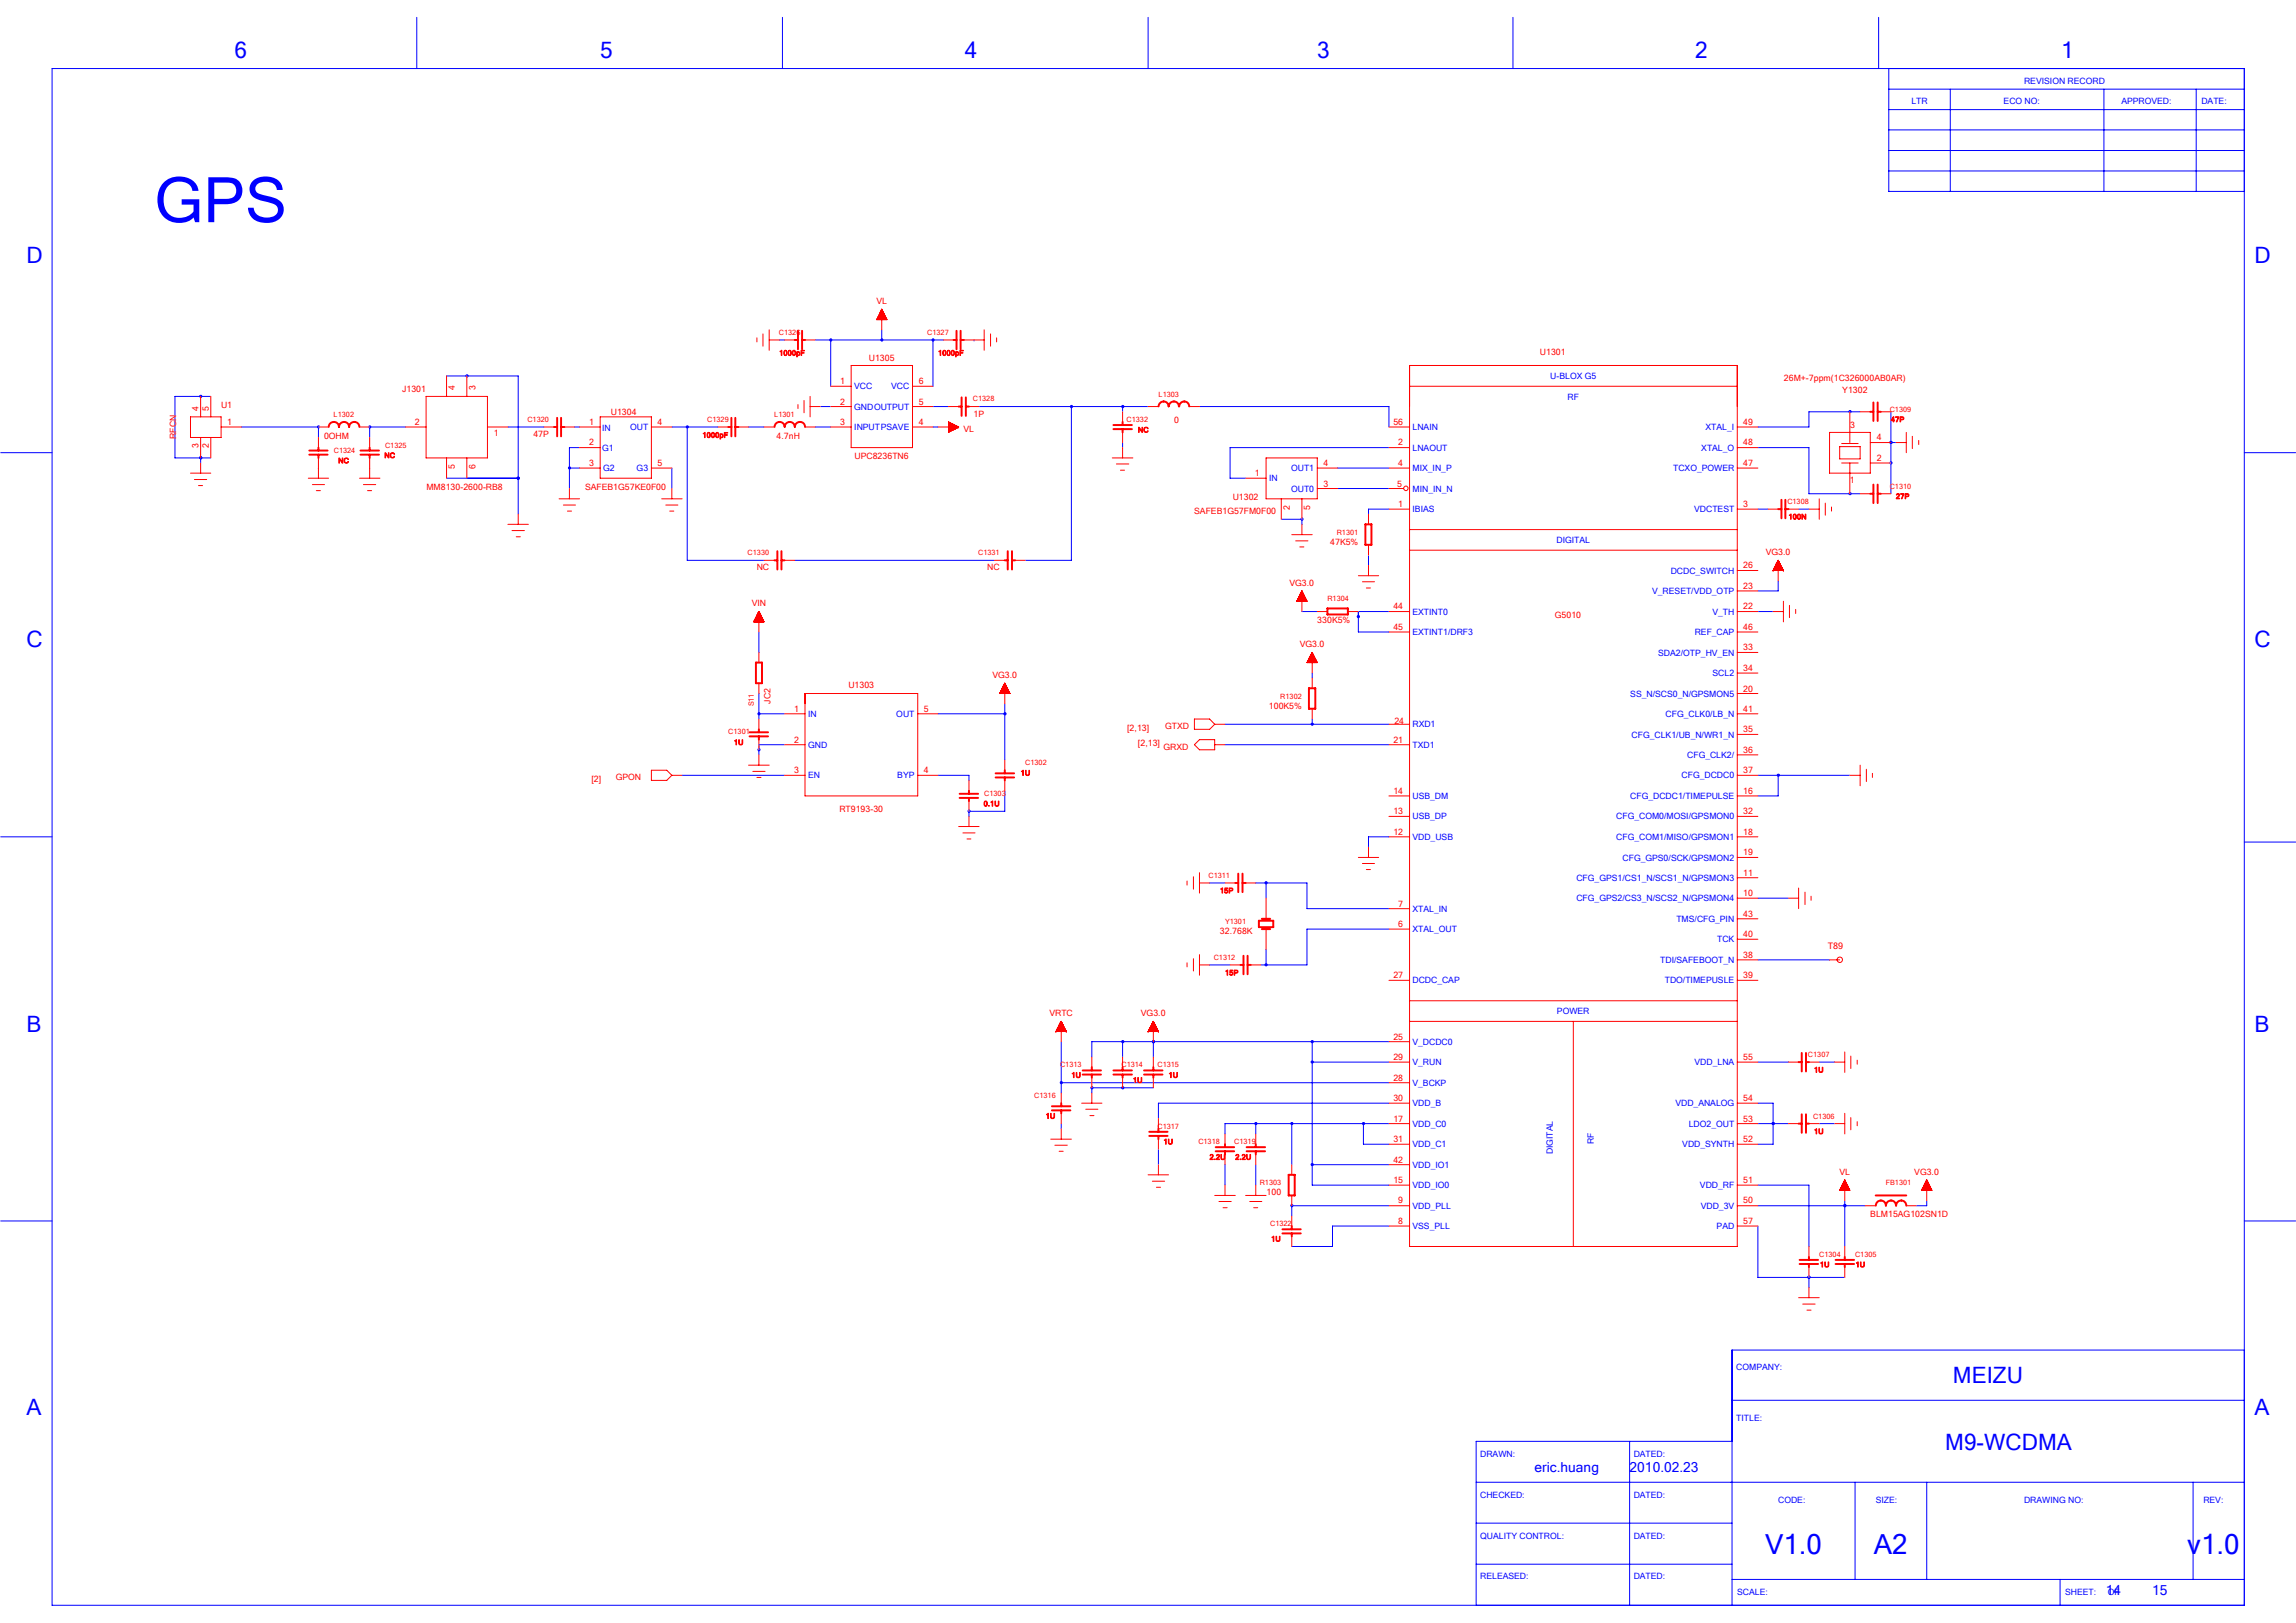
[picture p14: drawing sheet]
<svg xmlns="http://www.w3.org/2000/svg" width="297mm" height="210mm" viewBox="0 0 297 210" stroke-linecap="round" stroke-linejoin="round" font-family="sans-serif">
<defs><g id="words">
<text font-size="8.1" fill="#00f" x="20" y="28.7">GPS</text>
<g font-size="3.6" fill="#00f">
<text x="228.4" y="201">V1.0</text>
<text x="242.4" y="201">A2</text>
<text x="283" y="201">v1.0</text>
</g>
<g font-size="2.9" fill="#00f">
<text x="30.3" y="7.5">6</text>
<text x="77.6" y="7.5">5</text>
<text x="124.8" y="7.5">4</text>
<text x="170.4" y="7.5">3</text>
<text x="219.3" y="7.5">2</text>
<text x="266.6" y="7.5">1</text>
<text x="3.4" y="34.1">D</text>
<text x="291.7" y="34.1">D</text>
<text x="3.4" y="83.8">C</text>
<text x="291.7" y="83.8">C</text>
<text x="3.4" y="133.5">B</text>
<text x="291.7" y="133.5">B</text>
<text x="252.7" y="178.9">MEIZU</text>
<text x="3.4" y="183.1">A</text>
<text x="291.7" y="183.1">A</text>
<text x="251.7" y="187.5">M9-WCDMA</text>
</g>
<g font-size="1.8" fill="#00f">
<text x="198.5" y="190.4">eric.huang</text>
<text x="210.8" y="190.4">2010.02.23</text>
<text x="272.4" y="206.3">14</text>
<text x="278.4" y="206.3">15</text>
</g>
<text font-size="1.2" fill="#f00" x="236.5" y="122.8">T89</text>
<g font-size="1.1" fill="#00f">
<text x="261.9" y="10.9">REVISION RECORD</text>
<text x="247.3" y="13.5">LTR</text>
<text x="259.2" y="13.5">ECO NO:</text>
<text x="274.5" y="13.5">APPROVED:</text>
<text x="284.8" y="13.5">DATE:</text>
<text x="110.5" y="50.4">VCC</text>
<text x="110.5" y="53">GNDOUTPUT</text>
<text x="115.3" y="50.4">VCC</text>
<text x="200.6" y="49">U-BLOX G5</text>
<text x="202.8" y="51.7">RF</text>
<text x="77.9" y="55.8">IN</text>
<text x="77.9" y="58.3">G1</text>
<text x="81.5" y="55.6">OUT</text>
<text x="110.5" y="55.6">INPUTPSAVE</text>
<text x="182.7" y="55.6">LNAIN</text>
<text x="182.7" y="58.3">LNAOUT</text>
<text x="220.1" y="58.3">XTAL_O</text>
<text x="220.6" y="55.6">XTAL_I</text>
<text x="78" y="61">G2</text>
<text x="82.4" y="61">G3</text>
<text x="164.2" y="62.3">IN</text>
<text x="167" y="63.6">OUT0</text>
<text x="167" y="61">OUT1</text>
<text x="182.7" y="61">MIX_IN_P</text>
<text x="182.7" y="63.6">MIN_IN_N</text>
<text x="216.5" y="61">TCXO_POWER</text>
<text x="182.7" y="66.3">IBIAS</text>
<text x="201.4" y="70.2">DIGITAL</text>
<text x="219.2" y="66.3">VDCTEST</text>
<text x="213.7" y="76.9">V_RESET/VDD_OTP</text>
<text x="216.1" y="74.2">DCDC_SWITCH</text>
<text x="182.7" y="79.5">EXTINT0</text>
<text x="182.7" y="82.2">EXTINT1/DRF3</text>
<text x="219.3" y="82.2">REF_CAP</text>
<text x="221.5" y="79.5">V_TH</text>
<text x="214.5" y="84.8">SDA2/OTP_HV_EN</text>
<text x="221.6" y="87.5">SCL2</text>
<text x="104.5" y="92.8">IN</text>
<text x="116" y="92.8">OUT</text>
<text x="182.7" y="94.1">RXD1</text>
<text x="210.9" y="90.1">SS_N/SCS0_N/GPSMON5</text>
<text x="211.1" y="95.4">CFG_CLK1/UB_N/WR1_N</text>
<text x="215.5" y="92.8">CFG_CLK0/LB_N</text>
<text x="104.5" y="96.8">GND</text>
<text x="104.5" y="100.7">EN</text>
<text x="116.1" y="100.7">BYP</text>
<text x="182.7" y="96.8">TXD1</text>
<text x="217.6" y="100.7">CFG_DCDC0</text>
<text x="218.3" y="98.1">CFG_CLK2/</text>
<text x="182.7" y="103.4">USB_DM</text>
<text x="182.7" y="106">USB_DP</text>
<text x="209.1" y="106">CFG_COM0/MOSI/GPSMON0</text>
<text x="210.9" y="103.4">CFG_DCDC1/TIMEPULSE</text>
<text x="182.7" y="108.7">VDD_USB</text>
<text x="203.9" y="114">CFG_GPS1/CS1_N/SCS1_N/GPSMON3</text>
<text x="209.1" y="108.7">CFG_COM1/MISO/GPSMON1</text>
<text x="209.9" y="111.3">CFG_GPS0/SCK/GPSMON2</text>
<text x="182.7" y="118">XTAL_IN</text>
<text x="203.9" y="116.6">CFG_GPS2/CS3_N/SCS2_N/GPSMON4</text>
<text x="216.9" y="119.3">TMS/CFG_PIN</text>
<text x="182.7" y="120.6">XTAL_OUT</text>
<text x="214.8" y="124.6">TDI/SAFEBOOT_N</text>
<text x="222.2" y="121.9">TCK</text>
<text x="182.7" y="127.2">DCDC_CAP</text>
<text x="201.4" y="131.2">POWER</text>
<text x="215.4" y="127.2">TDO/TIMEPUSLE</text>
<text x="182.7" y="135.2">V_DCDC0</text>
<text x="182.7" y="137.8">V_RUN</text>
<text x="219.2" y="137.8">VDD_LNA</text>
<text x="182.7" y="140.5">V_BCKP</text>
<text x="182.7" y="143.1">VDD_B</text>
<text x="216.8" y="143.1">VDD_ANALOG</text>
<text x="182.7" y="145.8">VDD_C0</text>
<text x="182.7" y="148.4">VDD_C1</text>
<text x="200.9" y="149.4" transform="rotate(-90 200.9 149.4)">DIGITAL</text>
<text x="206.2" y="148" transform="rotate(-90 206.2 148)">RF</text>
<text x="217.6" y="148.4">VDD_SYNTH</text>
<text x="218.5" y="145.8">LDO2_OUT</text>
<text x="182.7" y="151.1">VDD_IO1</text>
<text x="182.7" y="153.7">VDD_IO0</text>
<text x="219.9" y="153.7">VDD_RF</text>
<text x="182.7" y="156.4">VDD_PLL</text>
<text x="182.7" y="159">VSS_PLL</text>
<text x="220" y="156.4">VDD_3V</text>
<text x="222.1" y="159">PAD</text>
<text x="224.6" y="177.2">COMPANY:</text>
<text x="224.6" y="183.8">TITLE:</text>
<text x="191.5" y="188.4">DRAWN:</text>
<text x="211.4" y="188.4">DATED:</text>
<text x="191.5" y="193.8">CHECKED:</text>
<text x="211.4" y="193.8">DATED:</text>
<text x="230" y="194.4">CODE:</text>
<text x="242.7" y="194.4">SIZE:</text>
<text x="261.9" y="194.4">DRAWING NO:</text>
<text x="285.1" y="194.4">REV:</text>
<text x="191.5" y="199.1">QUALITY CONTROL:</text>
<text x="211.4" y="199.1">DATED:</text>
<text x="191.5" y="204.3">RELEASED:</text>
<text x="211.4" y="204.3">DATED:</text>
<text x="224.8" y="206.3">SCALE:</text>
<text x="267.2" y="206.3">SHEET:</text>
<text x="272.7" y="206.3">OF</text>
</g>
<g font-size="1.1" fill="#f00">
<text x="113.4" y="39.3">VL</text>
<text x="112.4" y="46.8">U1305</text>
<text x="199.2" y="46">U1301</text>
<text x="25.7" y="53.1" transform="rotate(-90 25.7 53.1)">4</text>
<text x="27" y="53.1" transform="rotate(-90 27 53.1)">5</text>
<text x="28.6" y="52.8">U1</text>
<text x="52" y="50.8">J1301</text>
<text x="58.9" y="50.5" transform="rotate(-90 58.9 50.5)">4</text>
<text x="61.5" y="50.5" transform="rotate(-90 61.5 50.5)">3</text>
<text x="79" y="53.7">U1304</text>
<text x="108.7" y="49.7">1</text>
<text x="108.7" y="52.3">2</text>
<text x="118.9" y="49.7">6</text>
<text x="118.9" y="52.3">5</text>
<text x="125.9" y="53.9">1P</text>
<text x="230.8" y="49.3">26M+-7ppm(1C326000AB0AR)</text>
<text x="238.3" y="50.8">Y1302</text>
<text x="22.8" y="56.8" transform="rotate(-90 22.8 56.8)">RFCN</text>
<text x="25.7" y="58" transform="rotate(-90 25.7 58)">3</text>
<text x="27" y="58" transform="rotate(-90 27 58)">2</text>
<text x="29.4" y="55">1</text>
<text x="41.9" y="56.8">0OHM</text>
<text x="53.7" y="55">2</text>
<text x="63.9" y="56.3">1</text>
<text x="69" y="56.6">47P</text>
<text x="76.2" y="55">1</text>
<text x="76.2" y="57.6">2</text>
<text x="85.1" y="55">4</text>
<text x="100.5" y="56.8">4.7nH</text>
<text x="108.7" y="55">3</text>
<text x="110.6" y="59.4">UPC8236TN6</text>
<text x="118.9" y="55">4</text>
<text x="124.7" y="55.9">VL</text>
<text x="151.9" y="54.8">0</text>
<text x="180.3" y="55">56</text>
<text x="180.9" y="57.6">2</text>
<text x="225.5" y="55">49</text>
<text x="225.5" y="57.6">48</text>
<text x="239.4" y="55.4">3</text>
<text x="242.8" y="59.6">2</text>
<text x="242.8" y="57">4</text>
<text x="55.2" y="63.4">MM8130-2600-RB8</text>
<text x="58.9" y="60.6" transform="rotate(-90 58.9 60.6)">5</text>
<text x="61.5" y="60.6" transform="rotate(-90 61.5 60.6)">6</text>
<text x="75.7" y="63.4">SAFEB1G57KE0F00</text>
<text x="76.2" y="60.3">3</text>
<text x="85.1" y="60.3">5</text>
<text x="159.5" y="64.7">U1302</text>
<text x="162.4" y="61.6">1</text>
<text x="166.9" y="66" transform="rotate(-90 166.9 66)">2</text>
<text x="169.5" y="66" transform="rotate(-90 169.5 66)">5</text>
<text x="171.2" y="62.9">3</text>
<text x="171.2" y="60.3">4</text>
<text x="180.8" y="63">5</text>
<text x="180.9" y="60.3">4</text>
<text x="180.9" y="65.6">1</text>
<text x="225.5" y="60.3">47</text>
<text x="225.5" y="65.6">3</text>
<text x="239.3" y="62.5">1</text>
<text x="154.5" y="66.5">SAFEB1G57FM0F00</text>
<text x="172.1" y="70.5">47K5%</text>
<text x="228.4" y="71.8">VG3.0</text>
<text x="97.9" y="73.8">NC</text>
<text x="127.7" y="73.8">NC</text>
<text x="166.8" y="75.8">VG3.0</text>
<text x="225.5" y="73.5">26</text>
<text x="225.5" y="76.2">23</text>
<text x="97.2" y="78.4">VIN</text>
<text x="168.2" y="83.8">VG3.0</text>
<text x="170.4" y="80.6">330K5%</text>
<text x="180.3" y="78.8">44</text>
<text x="180.3" y="81.5">45</text>
<text x="201.2" y="79.9">G5010</text>
<text x="225.5" y="78.8">22</text>
<text x="225.5" y="81.5">46</text>
<text x="109.8" y="89">U1303</text>
<text x="128.4" y="87.7">VG3.0</text>
<text x="225.5" y="84.2">33</text>
<text x="225.5" y="86.8">34</text>
<text x="225.5" y="89.5">20</text>
<text x="99.7" y="91" transform="rotate(-90 99.7 91)">JC2</text>
<text x="102.7" y="92.1">1</text>
<text x="119.5" y="92.1">5</text>
<text x="145.8" y="94.5">[2,13]</text>
<text x="150.8" y="94.4">GTXD</text>
<text x="164.2" y="91.7">100K5%</text>
<text x="180.4" y="93.7">24</text>
<text x="225.5" y="92.1">41</text>
<text x="225.5" y="94.7">35</text>
<text x="76.5" y="101.1">[2]</text>
<text x="79.7" y="101">GPON</text>
<text x="102.7" y="96.1">2</text>
<text x="102.7" y="100.1">3</text>
<text x="119.5" y="100.1">4</text>
<text x="147.2" y="96.5">[2,13]</text>
<text x="150.5" y="97">GRXD</text>
<text x="180.3" y="96.1">21</text>
<text x="225.5" y="97.4">36</text>
<text x="225.5" y="100.1">37</text>
<text x="108.6" y="105.1">RT9193-30</text>
<text x="180.3" y="102.7">14</text>
<text x="180.3" y="105.4">13</text>
<text x="225.5" y="102.7">16</text>
<text x="225.5" y="105.4">32</text>
<text x="180.3" y="108">12</text>
<text x="225.5" y="108">18</text>
<text x="225.5" y="110.6">19</text>
<text x="225.5" y="113.3">11</text>
<text x="180.9" y="117.3">7</text>
<text x="180.9" y="120">6</text>
<text x="225.5" y="116">10</text>
<text x="225.5" y="118.6">43</text>
<text x="157.8" y="120.9">32.768K</text>
<text x="225.5" y="121.3">40</text>
<text x="225.5" y="123.9">38</text>
<text x="135.8" y="131.5">VRTC</text>
<text x="147.6" y="131.5">VG3.0</text>
<text x="180.3" y="126.6">27</text>
<text x="225.5" y="126.6">39</text>
<text x="180.3" y="134.5">25</text>
<text x="180.3" y="137.2">29</text>
<text x="225.5" y="137.2">55</text>
<text x="180.3" y="139.8">28</text>
<text x="180.3" y="142.5">30</text>
<text x="225.5" y="142.5">54</text>
<text x="180.3" y="145.1">17</text>
<text x="180.3" y="147.8">31</text>
<text x="225.5" y="145.1">53</text>
<text x="225.5" y="147.8">52</text>
<text x="163.9" y="154.7">100</text>
<text x="180.3" y="150.4">42</text>
<text x="180.3" y="153.1">15</text>
<text x="180.9" y="155.7">9</text>
<text x="225.5" y="153.1">51</text>
<text x="225.5" y="155.7">50</text>
<text x="238" y="152">VL</text>
<text x="247.7" y="152">VG3.0</text>
<text x="180.9" y="158.4">8</text>
<text x="225.5" y="158.4">57</text>
<text x="242" y="157.5">BLM15AG102SN1D</text>
</g>
<g font-size=".9" fill="#f00">
<text x="100.8" y="43.3">C1326</text>
<text x="100.8" y="46">1000pF</text>
<text x="120" y="43.3">C1327</text>
<text x="121.4" y="46">1000pF</text>
<text x="43.2" y="54">L1302</text>
<text x="100.2" y="54">L1301</text>
<text x="125.9" y="51.9">C1328</text>
<text x="149.9" y="51.3">L1303</text>
<text x="244.5" y="53.3">C1309</text>
<text x="43.2" y="58.6">C1324</text>
<text x="43.8" y="59.9">NC</text>
<text x="49.7" y="59.2">NC</text>
<text x="49.8" y="57.9">C1325</text>
<text x="68.2" y="54.6">C1320</text>
<text x="90.9" y="56.6">1000pF</text>
<text x="91.5" y="54.6">C1329</text>
<text x="145.7" y="54.6">C1332</text>
<text x="147.2" y="55.9">NC</text>
<text x="244.6" y="54.6">47P</text>
<text x="231.2" y="65.2">C1308</text>
<text x="244.5" y="63.2">C1310</text>
<text x="245.3" y="64.5">27P</text>
<text x="96.7" y="71.8">C1330</text>
<text x="126.5" y="71.8">C1331</text>
<text x="172.9" y="69.2">R1301</text>
<text x="231.4" y="67.2">100N</text>
<text x="171.7" y="77.8">R1304</text>
<text x="94.2" y="95">C1301</text>
<text x="97.5" y="91.4" transform="rotate(-90 97.5 91.4)">S11</text>
<text x="165.6" y="90.4">R1302</text>
<text x="94.9" y="96.4">1U</text>
<text x="132" y="100.3">1U</text>
<text x="132.6" y="99">C1302</text>
<text x="127.3" y="104.3">0.1U</text>
<text x="127.3" y="103">C1303</text>
<text x="156.3" y="113.6">C1311</text>
<text x="157.8" y="115.5">15P</text>
<text x="158.5" y="119.5">Y1301</text>
<text x="157" y="124.2">C1312</text>
<text x="158.5" y="126.2">15P</text>
<text x="233.9" y="136.8">C1307</text>
<text x="133.8" y="142.1">C1316</text>
<text x="137.1" y="138.1">C1313</text>
<text x="138.6" y="139.4">1U</text>
<text x="145.1" y="138.1">C1314</text>
<text x="146.6" y="140.1">1U</text>
<text x="149.7" y="138.1">C1315</text>
<text x="151.2" y="139.4">1U</text>
<text x="234.7" y="138.7">1U</text>
<text x="135.3" y="144.7">1U</text>
<text x="149.7" y="146">C1317</text>
<text x="150.5" y="148">1U</text>
<text x="155" y="148.1">C1318</text>
<text x="159.7" y="148.1">C1319</text>
<text x="234.6" y="144.7">C1306</text>
<text x="234.7" y="146.7">1U</text>
<text x="156.5" y="150">2.2U</text>
<text x="159.8" y="150">2.2U</text>
<text x="163" y="153.3">R1303</text>
<text x="244" y="153.3">FB1301</text>
<text x="164.3" y="158.6">C1322</text>
<text x="164.5" y="160.6">1U</text>
<text x="235.4" y="162.6">C1304</text>
<text x="235.4" y="163.9">1U</text>
<text x="240" y="162.6">C1305</text>
<text x="240.1" y="163.9">1U</text>
</g>
</g></defs>
<g fill="none" stroke="#00f" stroke-width=".13">
<path d="M6.7 8.9h283.7v198.8h-283.7zM53.9 2.2v6.7M101.2 2.2v6.7M148.5 2.2v6.7M195.7 2.2v6.7M243 2.2v6.7M244.4 8.9v15.9h46M244.4 16.8h46M244.4 11.5h46M244.4 14.2h46M244.4 19.5h46M252.3 11.5v13.3"/>
<path d="M272.2 11.5v13.3M284.1 11.5v13.3M244.4 22.1h46M.1 58.6h6.6M26 59.2h1.3M27.3 51.3h-4.7v7.9h3.4v.7M31.3 55.2h9.9v1.4M47.8 55.2h.1M47.8 55.2h4.7M47.8 55.2v1.4M57.8 48.6h9.2v17.9M60.4 48.6h.1"/>
<path d="M65.7 55.2h4.7M74.3 55.2h.7M75 57.9h-1.3v5.3M86.9 55.2h6M88.9 55.2v17.3h9.9M96.8 55.2h2M100.8 44h.7M105.5 44h8.6M105.5 55.2h2M106.1 52.6h1.4M107.5 44v6M114.1 44h8"/>
<path d="M114.1 42.7v1.3M120.7 55.2h.7M120.7 52.6h2M120.7 44v6M126 44h.1M126.7 52.6h21.8M138.6 52.6v19.9h-6M145.2 52.6v.7M145.2 57.3v.6M155.2 52.6h24.5v2.6M179.7 57.9h-20.6v4h2M227.4 57.9h6.6v6h6.7"/>
<path d="M239.3 53.3h.1M240.7 53.3h-6.7v1.9h-6.6M244.6 57.3h.1M244.6 57.3v6.6M244.6 53.3v4M244.6 57.3h.7M290.4 58.6h6.6M41.2 60.6h.1M47.8 60.6h.1M57.8 61.9h9.2M67 61.9h.1M73.7 60.6h1.3"/>
<path d="M86.9 60.6v2.6M102.8 72.5h25.9M165.8 67.2h2.6v.6M168.4 79.1h2M173.1 60.6h6.6M173.1 63.2h6.6M175.7 79.1v2.7h4M175.7 79.1h4M175.7 79.1v.7M177 71.8v1.4M179.7 65.9h-2.7v.6M227.4 65.9h1.3"/>
<path d="M227.4 79.1h2M230 75.1v1.4h-2.6M232.7 65.9h1.3M98.2 97h.1M98.2 92.4h3.3M98.2 81.8v2.6M98.2 89.7v3.3M101.5 96.4h-3.3v1.3M121.4 92.4h8.6M130 91v7.3M158.5 93.7h21.2M158.5 96.4h21.2"/>
<path d="M169.8 87.1v.6M169.8 93v.7M.1 108.3h6.6M88.3 100.3h13.2M121.4 100.3h4v.7M125.4 105h.1M125.4 105v.6M130 102.3v2.7h-4.6M156.5 114.2h2M162.5 114.2h6.6v3.4h10.6M163.8 114.2v2M179.7 108.3h-2.7v1.3"/>
<path d="M227.4 100.3h11.9M227.4 116.2h4M230 100.3v2.7h-2.6M290.4 108.9h6.6M137.3 134.8v6.6M145.2 134.8v2M149.2 134.8h.1M149.2 134.8v2M156.5 124.8h2.6M163.8 122.8v2M169.8 137.4v15.9h9.9M169.8 137.4h9.9"/>
<path d="M169.8 134.8v2.6M179.7 134.8h-38.4v2M179.7 120.2h-10.6v4.6h-6M227.4 137.4h4M227.4 124.2h9.3M235.4 137.4h1.9M.1 158h6.6M137.3 140.1h42.4M137.3 145.4v.6M149.2 140.7h-7.9v.7M149.9 148.7v2M158.5 150.7v2.6"/>
<path d="M162.5 145.4v1.3M162.5 150.7v2.6M167.1 145.4h-8.6v1.3M167.1 156h.1M167.1 145.4h12.6M167.1 156h12.6M167.1 145.4v5.3M167.1 156v1.3M169.8 150.7h9.9M176.4 145.4v2.6h3.3M179.7 142.7h-29.8v2M179.7 158.6h-7.3v2.7h-5.3"/>
<path d="M227.4 145.4h4M227.4 156h13.9M227.4 142.7h2v5.3h-2M227.4 153.3h6.6v8M227.4 158.6v6.7h6.6M235.4 145.4h1.9M238.7 155.3v6M249.3 155.3v.7h-1.4M290.4 158h6.6M234 165.3h.1M234 165.3h4.7M234 165.3v1.3"/>
<path d="M290.4 174.7h-66.3v33M191 191.8h99.4M191 197.1h33.1M210.8 186.5v21.2M224.1 181.2h66.3M224.1 186.5h-33.1v21.2M240 191.8v12.5M249.3 191.8v12.5M283.7 191.8v12.5M191 202.4h33.1M224.1 204.3h66.3M266.5 204.3v3.4"/>
</g>
<g fill="#00f" stroke="#00f" stroke-width=".13">
<path d="M125.3 104.8h.2v.2h-.2z" fill-rule="evenodd"/>
<path d="M168.3 67.1h.2v.2h-.2z" fill-rule="evenodd"/>
<path d="M230 100.2h.2v.2h-.2z" fill-rule="evenodd"/>
<path d="M229.3 145.3h.2v.2h-.2z" fill-rule="evenodd"/>
<path d="M229.3 145.3h.2v.2h-.2z" fill-rule="evenodd"/>
<path d="M238.6 155.9h.2v.2h-.2z" fill-rule="evenodd"/>
<path d="M169.7 137.3h.2v.2h-.2z" fill-rule="evenodd"/>
<path d="M169.7 150.6h.2v.2h-.2z" fill-rule="evenodd"/>
<path d="M149.1 134.7h.2v.2h-.2z" fill-rule="evenodd"/>
<path d="M149.1 134.7h.2v.2h-.2z" fill-rule="evenodd"/>
<path d="M141.2 140.6h.2v.2h-.2z" fill-rule="evenodd"/>
<path d="M137.2 140h.2v.2h-.2z" fill-rule="evenodd"/>
<path d="M176.3 145.3h.2v.2h-.2z" fill-rule="evenodd"/>
<path d="M162.4 145.3h.2v.2h-.2z" fill-rule="evenodd"/>
<path d="M167 145.3h.2v.2h-.2z" fill-rule="evenodd"/>
<path d="M169.7 93.6h.2v.2h-.2z" fill-rule="evenodd"/>
<path d="M163.7 124.7h.2v.2h-.2z" fill-rule="evenodd"/>
<path d="M167 155.9h.2v.2h-.2z" fill-rule="evenodd"/>
<path d="M98.1 92.2h.2v.2h-.2z" fill-rule="evenodd"/>
<path d="M25.9 51.2h.2v.2h-.2z" fill-rule="evenodd"/>
<path d="M25.9 59.1h.2v.2h-.2z" fill-rule="evenodd"/>
<path d="M25.9 59.1h.2v.2h-.2z" fill-rule="evenodd"/>
<path d="M60.3 48.5h.2v.2h-.2z" fill-rule="evenodd"/>
<path d="M98.1 96.9h.2v.2h-.2z" fill-rule="evenodd"/>
<path d="M41.1 55.1h.2v.2h-.2z" fill-rule="evenodd"/>
<path d="M47.7 55.1h.2v.2h-.2z" fill-rule="evenodd"/>
<path d="M73.6 60.4h.2v.2h-.2z" fill-rule="evenodd"/>
<path d="M88.8 55.1h.2v.2h-.2z" fill-rule="evenodd"/>
<path d="M107.4 43.9h.2v.2h-.2z" fill-rule="evenodd"/>
<path d="M120.6 43.9h.2v.2h-.2z" fill-rule="evenodd"/>
<path d="M114 43.9h.2v.2h-.2z" fill-rule="evenodd"/>
<path d="M138.5 52.5h.2v.2h-.2z" fill-rule="evenodd"/>
<path d="M238.6 155.9h.2v.2h-.2z" fill-rule="evenodd"/>
<path d="M239.2 63.8h.2v.2h-.2z" fill-rule="evenodd"/>
<path d="M244.5 59.8h.2v.2h-.2z" fill-rule="evenodd"/>
<path d="M244.5 57.1h.2v.2h-.2z" fill-rule="evenodd"/>
<path d="M244.5 57.1h.2v.2h-.2z" fill-rule="evenodd"/>
<circle cx="130" cy="92.4" r=".15"/>
<circle cx="234" cy="165.2" r=".15"/>
<circle cx="169.8" cy="134.8" r=".15"/>
<circle cx="145.3" cy="134.8" r=".15"/>
<circle cx="145.3" cy="140.7" r=".15"/>
<circle cx="163.8" cy="114.2" r=".15"/>
<circle cx="67" cy="61.9" r=".15"/>
<circle cx="175.7" cy="79.8" r=".15"/>
<circle cx="145.3" cy="52.6" r=".15"/>
<circle cx="239.3" cy="53.3" r=".15"/>
</g>
<g fill="none" stroke="#f00" stroke-width=".13">
<path d="M24.6 53.9h4v2.7h-4zM26 51.3v2.6M26 56.6v2.6M26 59.9v1.3M27.3 51.3v2.6M27.3 56.6v2.6M28.6 55.2h2.7M41.2 55.2h1.3M41.2 56.6v1.3M41.2 59.2v2.7M46.5 55.2h1.3M47.8 56.6v1.3"/>
<path d="M47.8 59.2v2.7M52.5 55.2h2.6M55.1 51.3h8v7.9h-8zM57.8 48.6v2.7M57.8 59.2v2.7M60.4 48.6v2.7M60.4 59.2v2.7M63.1 55.2h2.6M70.4 55.2h1.3M73 55.2h1.3M75 55.2h2.6M75 57.9h2.6"/>
<path d="M77.6 53.9h6.7v8h-6.7zM84.3 55.2h2.6M92.9 55.2h1.3M95.5 55.2h1.3M97.9 43.7v.5M98.7 43.2v1.6M98.8 55.2h1.4M99.5 44h1.3M99.5 42.7v2.6M101.5 44h1.3M103.2 52.3v.6M104 51.8v1.6"/>
<path d="M104.1 55.2h1.4M104.1 44h1.4M104.8 52.6h1.3M104.8 51.3v2.6M107.5 50h2.6M107.5 55.2h2.6M107.5 52.6h2.6M110.1 47.3h8v10.6h-8zM113.4 41.3h1.3M113.4 41.3v.1M113.5 41.3h1.2M113.5 41.2h1.2"/>
<path d="M113.5 41.1v.3M113.5 41.1h1.1M113.6 41.1h1M113.6 41v.4M113.6 41h1M113.6 40.9v.5M113.7 40.9h.8M113.7 40.9h.8v.5M113.7 40.8h.8M113.7 40.7v.7M113.7 40.7h.7M113.8 40.7h.6v.7"/>
<path d="M113.8 40.6v.8M113.8 40.6h.6M113.8 40.6h.5M113.8 40.5v.9M113.8 40.5h.5M113.9 40.5h.4M113.9 40.4v1M113.9 40.4h.4M113.9 40.4h.3M113.9 40.3v1.1M113.9 40.3h.3M114 40.3h.2"/>
<path d="M114 40.2v1.2M114 40.2h.2M114 40.2h.2v1.2M114 40v1.4M114.1 40.1h.1M114.1 40h.1M114.1 40v2.7M114.1 40l-.7 1.4M114.1 40l.7 1.4h-1.4M114.2 40.2v1.2M114.2 40.3v1.1M114.3 40.4v1"/>
<path d="M114.3 40.5v.9M114.5 40.8v.6M114.5 40.9h-.8v.5M114.6 41v.4M114.6 41.1v.3M114.7 41.2v.2M114.7 41.3v.1M118.1 50h2.6M118.1 55.2h2.6M118.1 52.6h2.6M121.4 55.2h2.6M122.1 44h1.3"/>
<path d="M122.7 52.6h1.3M122.7 54.6v1.3l1.3-.7M122.7 54.6l1.3 .6M122.7 55.9h.1M122.7 55.7h.4M122.7 55.7h.5M122.7 55.6h.6M122.7 55.6h.8M122.7 55.5h.9M122.7 55.4h1M122.7 55.4h1.2M122.7 55.3h1.3"/>
<path d="M122.7 55.2h1.2M122.7 55.1h1.1M122.7 55.1h1v.3M122.7 55.1h.9M122.7 55h.8v.5M122.7 54.9h.7M122.7 54.9h.6M122.7 54.8h.5M122.7 54.8h.4M122.7 54.7h.3M122.7 54.7h.2M122.7 54.6v1.3"/>
<path d="M122.8 54.6v1.3M122.8 54.7v1.1M122.9 54.7v1.1h-.2M122.9 54.7v1.1M123 54.8v1h-.3M123 54.8v.9M123.1 54.8v.9M123.2 54.9v.7M123.3 54.9v.7M123.4 54.9v.7M123.4 55v.6M123.5 55v.5"/>
<path d="M123.6 55.1v.4M123.7 55.1v.3M123.8 55.1v.3M123.9 55.2v.2M123.9 55.2v.1M124 55.2v.1M124 55.2h.1M124.7 44h2.6M125.4 52.6h1.3M127.3 42.7v2.6M128.2 43.2v1.6M128.9 43.7v.5"/>
<path d="M143.9 59.2h2.7M145.2 53.3v1.3M145.2 55.9v1.4M145.2 57.9v1.3M148.5 52.6h1.4M153.8 52.6h1.4M163.8 59.2h6.6v5.3h-6.6zM179.7 55.2h2.7M179.7 57.9h2.7M182.4 47.3h42.4v114h-42.4zM182.4 50h42.4M224.8 55.2h2.6"/>
<path d="M224.8 57.9h2.6M236.7 55.9h5.3v5.3h-5.3zM238 57.8h2.7v1.6h-2.7zM238.3 59.9h2.1M238.3 57.4h2.1M239.3 53.3v4M239.3 59.9v4M240.7 53.3h1.3M242 59.9h2.6M242 57.3h2.6M243.3 53.3h1.3M245.3 57.3h1.3"/>
<path d="M246.6 55.9v2.7M247.4 56.5v1.5M248.2 57v.5M24.6 61.2h2.7M25.2 62h1.5M25.7 62.8h.5M39.9 61.9h2.6M40.4 62.7h1.6M40.9 63.5h.6M46.5 61.9h2.7M47 62.7h1.6M47.5 63.5h.6"/>
<path d="M65.7 67.8h2.7M66.2 68.6h1.6M66.8 69.4h.5M67 66.5v1.3M72.3 64.5h2.7M72.9 65.3h1.6M73.4 66.1h.5M73.7 63.2v1.3M75 60.6h2.6M84.3 60.6h2.6M85.6 64.5h2.7M86.1 65.3h1.6"/>
<path d="M86.6 66.1h.6M86.9 63.2v1.3M97.8 79.9h.8M97.8 79.8h.7M97.9 79.8h.6v.7M97.9 79.7v.8M97.9 79.7h.6M97.9 79.6h.6v.9M98 79.5h.4v1M98 79.5v1M98 79.5h.4M98 79.4h.3v1.1"/>
<path d="M98 79.4v1.1M98.1 79.4h.2M98.1 79.3h.2v1.2M98.1 79.3v1.2M98.1 79.3h.2M98.1 79.2h.1v1.3M98.1 79.2v1.3M98.2 79.2h.1M98.2 79.1h.1M98.2 79.1v2.7M98.2 79.1l.6 1.4h-1.3zM98.4 79.6h-.5v.9"/>
<path d="M98.8 72.5h1.4M101.5 72.5h1.3M128.7 72.5h1.3M131.3 72.5h1.3M144.4 60h1.6M145 60.8h.5M161.1 61.9h2.7M165.8 64.5v2.7M167.1 69.2h2.7M167.6 70h1.6M167.8 77.7l1.3 .1M167.8 77.7v.1"/>
<path d="M167.8 77.7h1.2M167.9 77.6h1.1v.2M167.9 77.6v.2M167.9 77.6h1.1M167.9 77.5h1.1v.3M167.9 77.5v.3M167.9 77.5h1M167.9 77.4h1v.4M167.9 77.4v.4M168 77.4h.9M168 77.3h.8v.5M168 77.3v.5"/>
<path d="M168 77.3h.8M168 77.2h.8v.6M168 77.2v.6M168.1 77.2h.7M168.1 77.1h.6v.7M168.2 70.8h.5M168.2 77h.5v.8M168.2 76.9v.9M168.2 76.9h.5M168.2 76.9h.4v.9M168.2 76.8v1M168.2 76.8h.4"/>
<path d="M168.3 76.8h.3v1M168.3 76.7v1.1M168.3 76.7h.3M168.3 76.7h.2v1.1M168.3 76.6v1.2M168.4 76.6h.1M168.4 76.6h.1v1.2M168.4 76.5v1.3M168.4 76.5h.1M168.4 64.5v2.7M168.4 67.8v1.4M168.4 76.5v2.6"/>
<path d="M168.4 76.5l.7 1.3h-1.3zM168.7 77h-.6v.8M170.4 60.6h2.7M170.4 63.2h2.7M170.4 79.1h1.3M174.4 79.1h1.3M175.7 74.5h2.7M176.3 75.3h1.5M176.8 76.1h.5M177 66.5v1.3M177 70.5v1.3M177 73.2v1.3"/>
<path d="M179.7 60.6h2.7M179.7 63.2h1.8M179.7 65.9h2.7M179.7 79.1h2.7M182.4 68.5h42.4M182.4 71.2h42.4M224.8 60.6h2.6M224.8 65.9h2.6M224.8 79.1h2.6M224.8 73.8h2.6M224.8 76.5h2.6M228.7 65.9h1.3"/>
<path d="M229.4 73.8h.1M229.4 79.1h1.3M229.4 73.8h1.3M229.5 73.7h1.2v.1M229.5 73.7v.1M229.5 73.7h1.1M229.5 73.6h1.1v.2M229.5 73.8v-.3h1.1v.3M229.6 73.4h.9M229.6 73.4h.9v.4M229.6 73.4v.4M229.6 73.3h.9"/>
<path d="M229.6 73.3h.9v.5M229.6 73.3v.5M229.7 73.2h.7M229.7 73.8v-.6h.7v.6M229.7 73.1h.7M229.8 73.1h.5v.7M229.8 73h.5v.8M229.8 72.9v.9M229.9 72.9h.4M229.9 72.9h.3v.9M229.9 72.8v1M229.9 72.8h.3"/>
<path d="M229.9 72.7h.3v1.1M229.9 72.7v1.1M230 72.7h.2M230 72.6h.1v1.2M230 72.5l.1 1.3M230 72.5v1.3M230 72.5h.1M230 72.5v2.6M230 72.5l-.6 1.3M230 72.5l.7 1.3M230.1 72.6h-.1v1.2M230.3 73h-.5v.8"/>
<path d="M230.6 73.5h-1.1v.3M230.7 73.8h.1M230.7 77.8v2.7M231.4 65.9h1.3M231.5 78.3v1.6M232.3 78.8v.6M234 65.9h1.4M235.4 64.5v2.7M236.1 65.1v1.6M236.9 65.6v.5M240.7 63.9h1.3M243.3 63.9h1.3"/>
<path d="M84.3 99.7h2l.6 .6-.6 .7h-2zM96.8 99h2.7M97.4 99.8h1.6M97.5 80.4l1.3 .1M97.5 80.4v.1M97.6 80.3h1.2M97.6 80.3h1.1v.2M97.6 80.2v.3M97.6 80.2h1.1M97.7 80.5v-.3h1v.3M97.7 80.1h1M97.7 80.1h1v.4"/>
<path d="M97.7 80v.5M97.7 80h.9M97.8 80.5v-.5h.8v.5M97.8 80.5v-.6h.8v.6M98.2 84.4v1.3M98.2 88.4v1.3M98.2 93v1.4M98.2 95.7v1.3M98.2 97.7v1.3M101.5 96.4h2.6M101.5 92.4h2.6M104.1 89.7h14.6v13.3h-14.6z"/>
<path d="M118.7 92.4h2.7M129.4 89.7h1.2M129.4 89.6h1.2M129.4 89.6h1.2v.1M129.4 89.5v.2M129.4 89.5h1.2M129.5 89.5h1v.2M129.5 89.4v.3M129.5 89.4h1M129.5 89.3h1v.4M129.5 89.3v.4M129.5 89.3h.9"/>
<path d="M129.6 89.2h.8v.5M129.6 89.2v.5M129.6 89.2h.8M129.6 89.1h.8v.6M129.6 89.1v.6M129.7 89.1h.6M129.7 89h.6v.7M129.7 89v.7M129.7 89h.6M129.7 88.9h.5v.8M129.8 88.8h.4v.9M129.8 88.7h.4v1"/>
<path d="M129.8 88.6v1.1M129.8 88.6h.3M129.9 88.6h.2v1.1M129.9 88.5v1.2M129.9 88.5h.2M129.9 88.5h.2v1.2M130 88.4h.1M130 88.4l.7 1.3h-1.4zM130 88.4v2.6M130 98.3v1.4M130 88.5l-.1 1.2M130.2 88.8h-.4v.9"/>
<path d="M130.2 88.9h-.5v.8M154.5 93h2l.6 .7-.6 .7h-2zM154.5 96.4l.7-.7h1.9v1.3h-1.9zM157.1 93.7h1.4M157.1 96.4h1.4M169.1 85.7h1.3M169.1 85.6h1.3M169.2 85.6h1.1v.1M169.2 85.5h1.1v.2M169.2 85.4v.3M169.3 85.4h1M169.3 85.7v-.3h.9v.3"/>
<path d="M169.3 85.3h.9M169.3 85.3h.9v.4M169.3 85.2v.5M169.3 85.2h.9M169.4 85.2h.7v.5M169.4 85.1v.6M169.4 85.1h.7M169.4 85h.7v.7M169.4 85v.7M169.4 85h.6M169.5 84.9h.5v.8M169.5 84.9v.8"/>
<path d="M169.5 84.9h.5M169.6 84.8h.4v.9M169.6 84.8v.9M169.6 84.8h.3M169.6 84.7h.3v1M169.6 84.7v1M169.6 84.7h.3M169.7 84.6h.1v1.1M169.7 84.5h.1v1.2M169.7 84.5v1.2M169.7 84.5h.1M169.8 84.4h.1"/>
<path d="M169.8 84.4v2.7M169.8 87.7v1.3M169.8 91.7v1.3M169.8 84.4l.6 1.3h-1.3zM169.8 84.6h-.1v1.1M170.3 85.5h-1.1v.2M179.7 81.8h2.7M179.7 93.7h2.7M179.7 96.4h2.7M224.8 81.8h2.6M224.8 84.4h2.6M224.8 87.1h2.6"/>
<path d="M224.8 89.7h2.6M224.8 92.4h2.6M224.8 95h2.6M224.8 97.7h2.6M240.7 99v2.7M241.5 99.5v1.6M86.9 100.3h1.4M97.9 100.6h.6M101.5 100.3h2.6M118.7 100.3h2.7M124 106.9h2.7M124.6 107.8h1.5"/>
<path d="M125.1 108.5h.5M125.4 101v1.3M125.4 103.6v1.4M125.4 105.6v1.3M130 101v1.3M153.6 114v.5M154.4 113.4v1.6M155.2 114.2h1.3M155.2 112.9v2.6M158.5 114.2h1.3M161.1 114.2h1.4M163.8 116.2v2.7"/>
<path d="M175.7 110.9h2.7M176.3 111.7h1.5M176.8 112.5h.5M177 109.6v1.3M179.7 103h2.7M179.7 105.6h2.7M179.7 108.3h2.7M179.7 117.6h2.7M224.8 103h2.6M224.8 105.6h2.6M224.8 108.3h2.6M224.8 100.3h2.6"/>
<path d="M224.8 110.9h2.6M224.8 113.6h2.6M224.8 116.2h2.6M224.8 118.9h2.6M231.4 116.2h1.3M232.7 114.9v2.7M233.5 115.4v1.6M234.3 116v.5M239.3 100.3h1.4M242.2 100.1v.5M136.6 133.5h.1M136.6 133.5h1.4"/>
<path d="M136.7 133.4h1.2M136.7 133.3h1.2v.2M136.7 133.3v.2M136.7 133.3h1.2M136.7 133.2h1.1v.3M136.7 133.2v.3M136.8 133.2h1M136.8 133.1h1v.4M136.8 133.1v.4M136.8 133.1h.9M136.8 133h.9v.5M136.8 133v.5"/>
<path d="M136.8 133h.9M136.9 132.9h.8v.6M136.9 132.9v.6M136.9 132.9h.8M136.9 132.8h.7v.7M136.9 132.8v.7M137 132.8h.6M137 132.7h.6v.8M137 132.7v.8M137 132.7h.5M137 132.6h.5v.9M137 132.5v1"/>
<path d="M137.1 132.5h.4M137.1 132.5h.4v1M137.1 132.4v1.1M137.1 132.4h.3M137.1 132.4h.3v1.1M137.1 132.3v1.2M137.2 132.3h.2M137.2 132.3h.2v1.2M137.3 132.2v1.3M137.3 132.1v1.4M137.3 132.1h.1M137.3 132.1v2.7"/>
<path d="M137.3 132.1l-.7 1.4M137.3 132.1l.7 1.4M137.3 132.2h-.1v1.3M138 133.5h.1M141.3 136.8v1.3M141.3 139.4v1.3M145.2 136.8v1.3M145.2 139.4v1.3M148.5 133.5h.1M148.5 133.5h1.4M148.6 133.4h1.2M148.6 133.3h1.2v.2"/>
<path d="M148.6 133.3v.2M148.6 133.3h1.2M148.6 133.2h1.2v.3M148.6 133.2v.3M148.7 133.2h1M148.7 133.1h1v.4M148.7 133.1v.4M148.7 133.1h1M148.7 133h1v.5M148.7 133v.5M148.8 133h.8M148.8 132.9h.8v.6"/>
<path d="M148.8 132.9v.6M148.9 132.9h.7M148.9 132.8h.7v.7M148.9 132.8v.7M148.9 132.8h.6M148.9 132.7h.6v.8M148.9 132.7v.8M149 132.7h.5M149 132.6h.5v.9M149 132.5v1M149 132.5h.4M149 132.5h.4v1"/>
<path d="M149 132.4v1.1M149.1 132.4h.3M149.1 132.4h.2v1.1M149.1 132.3v1.2M149.1 132.3h.2M149.1 132.3h.2v1.2M149.2 132.1v2.7M149.2 132.2v1.3M149.2 132.1h.1M149.2 136.8v1.3M149.2 139.4v1.3M149.2 132.1l-.7 1.4"/>
<path d="M149.2 132.1l.7 1.4M149.3 132.2h-.2v1.3M149.9 133.5h.1M153.6 124.6v.5M154.4 124v1.6M155.2 124.8h1.3M155.2 123.5v2.7M159.1 124.8h1.4M161.8 124.8h1.3M163.8 120.2v2.6M179.7 126.8h2.7M179.7 134.8h2.7"/>
<path d="M179.7 137.4h2.7M179.7 120.2h2.7M182.4 129.5h42.4M182.4 132.1h42.4M203.5 132.1v29.2M224.8 126.8h2.6M224.8 137.4h2.6M224.8 121.5h2.6M224.8 124.2h2.6M231.4 137.4h1.3M234 137.4h1.4M236.7 124.2h1.3"/>
<path d="M237.3 137.4h1.4M238.7 136.1v2.6M239.4 136.6v1.6M240.3 137.2v.5M135.9 147.4h2.7M136.5 148.2h1.6M137 148.9h.5M137.3 141.4v1.3M137.3 144v1.4M137.3 146v1.4M139.9 142.7h2.7M140.5 143.5h1.5"/>
<path d="M141 144.3h.5M141.3 141.4v1.3M148.5 152h2.7M149.1 152.8h1.6M149.6 153.6h.5M149.9 144.7v1.3M149.9 147.4v1.3M149.9 150.7v1.3M157.1 154.7h2.7M157.7 155.4h1.6M158.2 156.3h.6M158.5 146.7v1.3"/>
<path d="M158.5 149.4v1.3M158.5 153.3v1.4M161.1 154.7h2.7M161.7 155.4h1.5M162.2 156.3h.5M162.5 146.7v1.3M162.5 149.4v1.3M162.5 153.3v1.4M167.1 150.7v1.3M167.1 154.7v1.3M167.1 157.3v1.3M167.1 160v1.3"/>
<path d="M179.7 140.1h2.7M179.7 142.7h2.7M179.7 145.4h2.7M179.7 148h2.7M179.7 150.7h2.7M179.7 153.3h2.7M179.7 156h2.7M179.7 158.6h2.7M224.8 142.7h2.6M224.8 145.4h2.6M224.8 148h2.6M224.8 153.3h2.6"/>
<path d="M224.8 156h2.6M224.8 158.6h2.6M231.4 145.4h1.3M234 145.4h1.4M237.3 145.4h1.4M238 154h1.3M238 153.9v.1M238 153.9h1.3M238.1 153.9h1.2M238.1 153.8v.2M238.1 153.8h1.1M238.1 154l.1-.3h1v.3"/>
<path d="M238.2 153.6h.9M238.2 153.6v.4M238.2 153.5h.9v.5M238.2 153.5v.5M238.3 153.5h.8M238.3 153.5h.7M238.3 153.4v.6M238.3 153.4h.7M238.3 153.3h.7M238.3 153.2v.8M238.4 153.3h.5M238.4 153.2h.5"/>
<path d="M238.4 153.1v.9M238.5 153.1h.4v.9M238.5 153v1M238.5 153.1h.4M238.5 153h.3M238.6 152.9h.2M238.6 152.8v1.2M238.6 152.9h.1M238.6 152.8h.1M238.7 152.7h.1M238.7 144v2.7M238.7 152.7v2.6"/>
<path d="M238.7 152.7l-.7 1.3M238.7 152.7l.6 1.3M238.7 152.7l-.1 1.3M238.7 152.8v1.2M238.8 152.9v1.1M238.8 153v1M238.9 153.2v.8M239 153.3v.7M239 153.4v.6M239.1 153.6v.4M239.3 153.8v.2M239.3 153.9v.1"/>
<path d="M239.4 144.6v1.6M240.3 145.1v.5M241.3 156h1.4M246.6 156h1.3M248.6 154h1.3M248.6 153.9v.1M248.7 153.9h1.2M248.7 153.9h1.1M248.7 153.8v.2M248.7 153.8h1.1M248.8 153.8h1M248.8 153.7v.3"/>
<path d="M248.8 153.7h1v.3M248.8 153.6h1M248.9 153.5h.8v.5M248.9 153.5v.5M248.9 153.5h.8M248.9 153.5h.7M248.9 153.3h.7M248.9 153.2v.8M249 153.3h.6M249 153.2h.5M249 153.1v.9M249.1 153.1h.4v.9"/>
<path d="M249.1 153v1M249.1 153.1h.4M249.1 153h.3M249.1 153h.3v1M249.2 152.9h.2M249.2 152.8h.1M249.2 152.7v1.3M249.2 152.7h.1M249.3 152.7h.1M249.3 152.7v2.6M249.3 152.7l-.7 1.3M249.3 152.7l.6 1.3h-1.3"/>
<path d="M249.3 152.8v1.2M249.4 152.9h-.2v1.1M249.4 152.9v1.1M249.5 153.2v.8M249.6 153.3v.7M249.6 153.4h-.7v.6M249.6 153.4v.6M249.7 153.6h-.9v.4M249.8 153.6v.4M249.8 153.8v.2M249.9 153.9v.1M232.7 167.9h2.7"/>
<path d="M233.2 168.7h1.6M233.8 169.5h.5M234 161.3v1.3M234 163.9v1.4M234 166.6v1.3M238.7 161.3v1.3M238.7 163.9v1.4"/>
<circle cx="181.9" cy="63.2" r=".29"/>
<circle cx="238" cy="124.2" r=".35"/>
</g>
<g fill="none" stroke="#f00" stroke-width=".25">
<path d="M40 58.8h2.4M40 58.3h2.4M41.2 57.9v.4M41.2 58.8v.4M42.5 55.2a.66 .66 0 0 1 .7-.6 .66 .66 0 0 1 .6 .6 .66 .66 0 0 1 .7-.6 .66 .66 0 0 1 .7 .6M45.2 55.2a.66 .66 0 0 1 .6-.6 .66 .66 0 0 1 .7 .6M46.6 58.8h2.4M46.6 58.3h2.4M47.8 57.9v.4M47.8 58.8v.4M71.7 55.2h.4M72.1 54.1v2.4"/>
<path d="M72.6 55.2h.4M72.6 54.1v2.4M94.2 55.2h.4M94.6 54.1v2.4M95.1 55.2h.4M95.1 54.1v2.4M100.2 55.2a.65 .65 0 0 1 .7-.6 .65 .65 0 0 1 .6 .6M101.5 55.2a.65 .65 0 0 1 .7-.6 .65 .65 0 0 1 .6 .6 .67 .67 0 0 1 .7-.6 .67 .67 0 0 1 .6 .6M102.8 44h.4M103.2 42.8v2.4M103.8 44h.3M103.8 42.8v2.4"/>
<path d="M123.4 44h.3M123.7 42.8v2.4M124 52.6h.4M124.3 44h.4M124.3 42.8v2.4M124.4 51.4v2.4M125 52.6h.4M125 51.4v2.4M144 55h2.4M144 55.5h2.4M145.2 54.6v.4M145.2 55.5v.4"/>
<path d="M149.9 52.6a.65 .65 0 0 1 .6-.7 .65 .65 0 0 1 .7 .7M151.2 52.6a.66 .66 0 0 1 .7-.7 .66 .66 0 0 1 .6 .7M152.6 52.6a.65 .65 0 0 1 .6-.7 .65 .65 0 0 1 .6 .7M242 53.3h.4M242.4 52.1v2.4M242.9 52.1v2.4M242.9 53.3h.4M100.2 72.5h.4M100.6 71.3v2.4M101.1 72.5h.4M101.1 71.3v2.4M130 72.5h.4"/>
<path d="M130.4 71.3v2.4M130.9 72.5h.4M130.9 71.3v2.4M171.7 78.7h2.7v.8h-2.7zM176.6 67.8h.8v2.7h-.8zM230 65.9h.5M230.5 64.7v2.4M231 65.9h.4M231 64.7v2.4M242 63.9h.4M242.4 62.7v2.4M242.9 63.9h.4"/>
<path d="M242.9 62.7v2.4M97 95.3h2.4M97 94.7h2.4M97.8 85.7h.8v2.7h-.8zM98.2 94.4v.3M98.2 95.3v.4M130 99.7v.4M169.3 89h.9v2.7h-.9zM124.1 103.2h2.4M124.1 102.7h2.4M125.4 102.3v.4M125.4 103.2v.4"/>
<path d="M128.8 100.6h2.4M128.8 100.1h2.4M130 100.6v.4M159.8 114.2h.4M160.2 113v2.4M160.7 114.2h.4M160.7 113v2.4M162.9 119.1h1.8v.9h-1.8zM163.2 118.9h1.1M140.1 138.5h2.3M140.1 139h2.3M141.3 138.1v.4"/>
<path d="M141.3 139v.4M144 138.5h2.4M144 139h2.4M145.2 138.1v.4M145.2 139v.4M148 138.5h2.4M148 139h2.4M149.2 138.1v.4M149.2 139v.4M160.5 124.8h.4M160.9 123.7v2.3M161.4 124.8h.4"/>
<path d="M161.4 123.7v2.3M163.2 120.2h1.1M232.7 137.4h.4M233.1 136.2v2.4M233.6 137.4h.4M233.6 136.2v2.4M136.1 143.1h2.4M136.1 143.7h2.4M137.3 142.7v.4M137.3 143.7v.3M148.7 146.4h2.4M148.7 147h2.4"/>
<path d="M149.9 146v.4M149.9 147v.4M157.3 148.4h2.4M157.3 148.9h2.4M158.5 148v.4M158.5 148.9v.5M161.3 148.4h2.4M161.3 148.9h2.4M162.5 148v.4M162.5 148.9v.5M165.9 159h2.4M165.9 159.6h2.4"/>
<path d="M166.7 152h.8v2.7h-.8zM167.1 158.6v.4M167.1 159.6v.4M232.7 145.4h.4M233.1 144.2v2.4M233.6 144.2v2.4M233.6 145.4h.4M242.7 154.7h3.9M242.7 156a.65 .65 0 0 1 .6-.7 .65 .65 0 0 1 .7 .7M244 156a.65 .65 0 0 1 .6-.7 .65 .65 0 0 1 .7 .7M245.3 156a.66 .66 0 0 1 .7-.7 .66 .66 0 0 1 .6 .7M232.8 163h2.4"/>
<path d="M232.8 163.5h2.4M234 162.6v.4M234 163.5v.4M237.5 163h2.4M237.5 163.5h2.4M238.7 162.6v.4M238.7 163.5v.4"/>
</g>
<use href="#words"/>
</svg>
